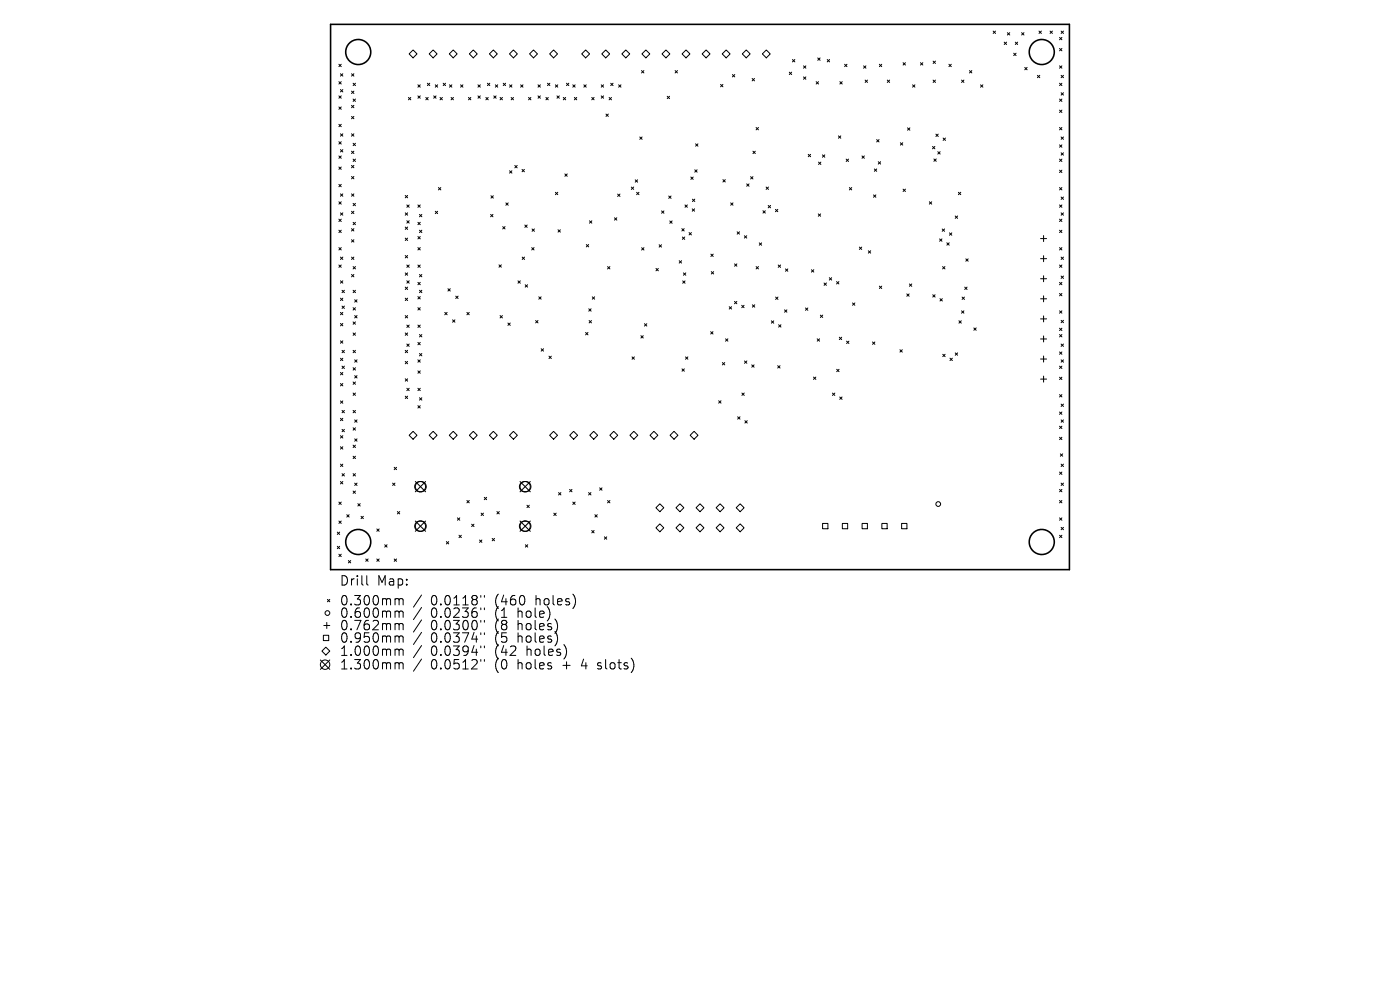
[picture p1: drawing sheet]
<svg xmlns="http://www.w3.org/2000/svg" width="297mm" height="210mm" viewBox="0 0 297 210" stroke-linecap="round" stroke-linejoin="round" font-family="sans-serif">
<defs><g id="words">
<g font-size="2.8">
<text x="72" y="124.5">Drill</text>
<text x="80" y="124.5">Map:</text>
<text x="72" y="128.7">0.300mm</text>
<text x="72" y="131.3">0.600mm</text>
<text x="91.4" y="128.7">0.0118&quot;</text>
<text x="91.4" y="131.3">0.0236&quot;</text>
<text x="105.1" y="128.7">(460</text>
<text x="105.1" y="131.3">(1</text>
<text x="110.1" y="131.3">hole)</text>
<text x="113.9" y="128.7">holes)</text>
<text x="72" y="134">0.762mm</text>
<text x="72" y="136.6">0.950mm</text>
<text x="91.4" y="134">0.0300&quot;</text>
<text x="91.4" y="136.6">0.0374&quot;</text>
<text x="105.1" y="134">(8</text>
<text x="105.1" y="136.6">(5</text>
<text x="110.1" y="134">holes)</text>
<text x="110.1" y="136.6">holes)</text>
<text x="72" y="139.4">1.000mm</text>
<text x="72" y="142.3">1.300mm</text>
<text x="91.4" y="139.4">0.0394&quot;</text>
<text x="91.4" y="142.3">0.0512&quot;</text>
<text x="105.1" y="139.4">(42</text>
<text x="105.1" y="142.3">(0</text>
<text x="110.1" y="142.3">holes</text>
<text x="112" y="139.4">holes)</text>
<text x="119.8" y="142.3">+</text>
<text x="124" y="142.3">4</text>
<text x="127.6" y="142.3">slots)</text>
</g>
</g></defs>
<g fill="none" stroke="#000" stroke-width=".34">
<path d="M70.1 5.2h156.8v115.6h-156.8z"/>
<circle cx="76" cy="11" r="2.66"/>
<circle cx="221" cy="11" r="2.66"/>
<circle cx="76" cy="115" r="2.66"/>
<circle cx="221" cy="115" r="2.66"/>
</g>
<g fill="none" stroke="#000" stroke-width=".21">
<path d="M71.9 13.6l.5 .5M71.9 17.3l.5 .5M72.2 15.6l.5 .5M72.2 19l.5 .5M72.4 13.6l-.5 .5M72.4 17.3l-.5 .5M72.7 15.6l-.5 .5M72.7 19l-.5 .5M74.6 15.6l.5 .5M74.6 19.3l.5 .5M74.9 17.7l.5 .5M75.1 15.6l-.5 .5"/>
<path d="M75.1 19.3l-.5 .5M75.4 17.7l-.5 .5M86.8 11.4l.8-.8 .9 .8-.9 .9zM88.7 18l.5 .5M89.2 18l-.5 .5M90.7 17.7l.5 .5M91.1 11.4l.8-.8 .8 .8-.8 .9zM91.2 17.7l-.5 .5M92.3 18l.5 .5M92.8 18l-.5 .5M94 17.7l.5 .5M94.5 17.7l-.5 .5"/>
<path d="M95.3 11.4l.8-.8 .9 .8-.9 .9zM95.4 18l.5 .5M95.9 18l-.5 .5M97.7 18l.5 .5M98.2 18l-.5 .5M99.6 11.4l.8-.8 .8 .8-.8 .9zM101.4 18l.5 .5M101.9 18l-.5 .5M103.4 17.7l.5 .5M103.8 11.4l.9-.8 .8 .8-.8 .9zM103.9 17.7l-.5 .5M105.1 18l.5 .5"/>
<path d="M105.6 18l-.5 .5M106.8 17.7l.5 .5M107.3 17.7l-.5 .5M108.1 11.4l.8-.8 .9 .8-.9 .9zM108.1 18l.5 .5M108.6 18l-.5 .5M110.4 18l.6 .5M111 18l-.6 .5M112.3 11.4l.9-.8 .8 .8-.8 .9zM114.1 18l.5 .5M114.6 18l-.5 .5M116.1 17.7l.6 .5"/>
<path d="M116.6 11.4l.8-.8 .9 .8-.9 .9zM116.7 17.7l-.6 .5M117.8 18l.5 .5M118.3 18l-.5 .5M120.2 17.7l.5 .5M120.7 17.7l-.5 .5M121.5 18l.5 .5M122 18l-.5 .5M123.4 11.4l.8-.8 .9 .8-.9 .9zM123.9 18l.5 .5M124.4 18l-.5 .5M127.5 18l.5 .5"/>
<path d="M127.7 11.4l.8-.8 .8 .8-.8 .9zM128 18l-.5 .5M129.6 17.7l.5 .5M130.1 17.7l-.5 .5M131.2 18l.5 .5M131.7 18l-.5 .5M131.9 11.4l.9-.8 .8 .8-.8 .9zM136.1 15l.5 .5M136.2 11.4l.8-.8 .9 .8-.9 .9zM136.6 15l-.5 .5M140.4 11.4l.9-.8 .8 .8-.8 .9zM143.2 15l.5 .5"/>
<path d="M143.7 15l-.5 .5M144.7 11.4l.8-.8 .9 .8-.9 .9zM149 11.4l.8-.8 .8 .8-.8 .9zM152.9 17.9l.5 .5M153.2 11.4l.8-.8 .9 .8-.9 .9zM153.4 17.9l-.5 .5M155.4 15.8l.5 .5M155.9 15.8l-.5 .5M157.5 11.4l.8-.8 .8 .8-.8 .9zM159.6 16.7l.5 .5M160.1 16.7l-.5 .5M161.7 11.4l.9-.8 .8 .8-.8 .9z"/>
<path d="M167.4 15.3l.5 .5M167.9 15.3l-.5 .5M168.1 12.6l.5 .5M168.6 12.6l-.5 .5M170.5 14l.5 .5M170.5 16.3l.5 .5M171 14l-.5 .5M171 16.3l-.5 .5M173.1 17.3l.5 .5M173.5 12.3l.5 .5M173.6 17.3l-.5 .5M174 12.3l-.5 .5"/>
<path d="M175.5 12.6l.5 .5M176 12.6l-.5 .5M178.2 17.3l.5 .5M178.7 17.3l-.5 .5M179.2 13.6l.5 .5M179.7 13.6l-.5 .5M183.2 14l.5 .5M183.5 17l.5 .5M183.7 14l-.5 .5M184 17l-.5 .5M186.6 13.6l.5 .5M187.1 13.6l-.5 .5"/>
<path d="M188.2 17l.5 .5M188.7 17l-.5 .5M191.6 13.3l.5 .5M192.1 13.3l-.5 .5M193.6 18l.5 .5M194.1 18l-.5 .5M195.3 13.3l.5 .5M195.8 13.3l-.5 .5M198 13l.5 .5M198 17l.5 .5M198.5 13l-.5 .5M198.5 17l-.5 .5"/>
<path d="M201.3 13.6l.5 .5M201.8 13.6l-.5 .5M204 17l.5 .5M204.5 17l-.5 .5M205.7 15l.5 .5M206.2 15l-.5 .5M208 18l.5 .5M208.5 18l-.5 .5M210.7 6.6l.5 .5M211.2 6.6l-.5 .5M213 8.9l.5 .5M213.5 8.9l-.5 .5"/>
<path d="M213.7 6.9l.5 .5M214.2 6.9l-.5 .5M215.1 11.3l.5 .5M215.4 8.9l.5 .5M215.6 11.3l-.5 .5M215.9 8.9l-.5 .5M216.7 6.9l.5 .5M217.2 6.9l-.5 .5M217.4 14.3l.5 .5M217.9 14.3l-.5 .5M220.1 16l.5 .5M220.4 6.6l.5 .5"/>
<path d="M220.6 16l-.5 .5M220.9 6.6l-.5 .5M222.8 6.6l.5 .5M223.3 6.6l-.5 .5M224.8 7.9l.5 .5M224.8 10.3l.5 .5M224.8 14l.5 .5M224.8 17.7l.5 .5M225.1 6.6l.5 .5M225.1 16l.5 .5M225.1 19.7l.5 .5M225.3 10.3l-.5 .5"/>
<path d="M225.3 7.9l-.5 .5M225.3 14l-.5 .5M225.3 17.7l-.5 .5M225.6 6.6l-.5 .5M225.6 16l-.5 .5M225.6 19.7l-.5 .5M71.9 20.3l.5 .5M71.9 22.7l.5 .5M71.9 26.4l.5 .5M71.9 30.1l.5 .5M71.9 33.1l.5 .5M71.9 35.4l.5 .5"/>
<path d="M71.9 39.1l.5 .5M72.2 28.4l.5 .5M72.2 31.7l.5 .5M72.4 20.3l-.5 .5M72.4 22.7l-.5 .5M72.4 26.4l-.5 .5M72.4 30.1l-.5 .5M72.4 33.1l-.5 .5M72.4 35.4l-.5 .5M72.4 39.1l-.5 .5M72.7 28.4l-.5 .5M72.7 31.7l-.5 .5"/>
<path d="M74.6 22.4l.5 .5M74.6 24.7l.5 .5M74.6 28.4l.5 .5M74.6 32.1l.5 .5M74.6 35.1l.5 .5M74.6 37.4l.5 .5M74.9 21l.5 .5M74.9 30.4l.5 .5M74.9 33.7l.5 .6M75.1 22.4l-.5 .5M75.1 24.7l-.5 .5M75.1 28.4l-.5 .5"/>
<path d="M75.1 32.1l-.5 .5M75.1 35.1l-.5 .5M75.1 37.4l-.5 .5M75.4 21l-.5 .5M75.4 30.4l-.5 .5M75.4 33.7l-.5 .6M86.6 20.7l.5 .5M87.1 20.7l-.5 .5M88.7 20.3l.5 .5M89.2 20.3l-.5 .5M90.3 20.7l.5 .5M90.8 20.7l-.5 .5"/>
<path d="M92 20.3l.5 .5M92.5 20.3l-.5 .5M93 39.8l.5 .5M93.3 20.7l.6 .5M93.5 39.8l-.5 .5M93.9 20.7l-.6 .5M95.7 20.7l.5 .5M96.2 20.7l-.5 .5M99.4 20.7l.5 .5M99.9 20.7l-.5 .5M101.4 20.3l.5 .5M101.9 20.3l-.5 .5"/>
<path d="M103.1 20.7l.5 .5M103.6 20.7l-.5 .5M104.7 20.3l.6 .5M105.3 20.3l-.6 .5M106.1 20.7l.5 .5M106.6 20.7l-.5 .5M108.1 36.2l.5 .5M108.4 20.7l.5 .5M108.6 36.2l-.5 .5M108.9 20.7l-.5 .5M109.2 35.1l.5 .5M109.7 35.1l-.5 .5"/>
<path d="M110.7 35.9l.6 .5M111.3 35.9l-.6 .5M112.1 20.7l.5 .5M112.6 20.7l-.5 .5M114.1 20.3l.5 .5M114.6 20.3l-.5 .5M115.8 20.7l.5 .5M116.3 20.7l-.5 .5M118.2 20.3l.5 .5M118.7 20.3l-.5 .5M119.5 20.7l.5 .5M119.8 36.9l.5 .5"/>
<path d="M120 20.7l-.5 .5M120.3 36.9l-.5 .5M121.8 20.7l.5 .5M122.3 20.7l-.5 .5M125.5 20.7l.5 .5M126 20.7l-.5 .5M127.5 20.3l.5 .5M128 20.3l-.5 .5M128.6 24.2l.5 .5M129.1 24.2l-.5 .5M129.2 20.7l.5 .5M129.7 20.7l-.5 .5"/>
<path d="M133.9 39.7l.5 .5M134.4 39.7l-.5 .5M134.8 38.1l.5 .5M135.3 38.1l-.5 .5M135.7 29.1l.5 .5M136.2 29.1l-.5 .5M141.5 20.4l.5 .5M142 20.4l-.5 .5M146.6 37.6l.5 .5M147.1 37.6l-.5 .5M147.4 36l.5 .5M147.6 30.5l.5 .5"/>
<path d="M147.9 36l-.5 .5M148.1 30.5l-.5 .5M153.4 38.1l.5 .5M153.9 38.1l-.5 .5M158.4 39l.5 .5M158.9 39l-.5 .5M159.2 37.5l.5 .5M159.7 32.1l.5 .5M159.7 37.5l-.5 .5M160.2 32.1l-.5 .5M160.4 27l.5 .5M160.9 27l-.5 .5"/>
<path d="M162.5 39.7l.5 .5M163 39.7l-.5 .5M171.5 32.7l.5 .5M172 32.7l-.5 .5M173.6 34.4l.5 .5M174.1 34.4l-.5 .5M174.5 32.9l.5 .5M175 32.9l-.5 .5M177.9 28.8l.5 .5M178.4 28.8l-.5 .5M179.5 33.7l.5 .6M180 33.7l-.5 .6"/>
<path d="M180.2 39.8l.5 .5M180.7 39.8l-.5 .5M182.9 33.1l.5 .5M183.4 33.1l-.5 .5M185.5 35.8l.5 .5M186 29.6l.5 .5M186 35.8l-.5 .5M186.3 34.3l.5 .5M186.5 29.6l-.5 .5M186.8 34.3l-.5 .5M191 30.3l.5 .5M191.5 30.3l-.5 .5"/>
<path d="M192.5 27.1l.5 .5M193 27.1l-.5 .5M197.8 31.1l.5 .5M198.1 33.7l.5 .5M198.3 31.1l-.5 .5M198.5 28.5l.5 .5M198.6 33.7l-.5 .5M198.9 32.2l.6 .5M199 28.5l-.5 .5M199.5 32.2l-.6 .5M200.1 29.3l.5 .5M200.6 29.3l-.5 .5"/>
<path d="M224.8 21l.5 .5M224.8 23.4l.5 .5M224.8 27l.5 .5M224.8 30.7l.5 .5M224.8 33.7l.5 .6M224.8 36.1l.5 .5M224.8 39.8l.5 .5M225.1 29.1l.5 .5M225.1 32.4l.5 .5M225.3 21l-.5 .5M225.3 23.4l-.5 .5M225.3 27l-.5 .5"/>
<path d="M225.3 30.7l-.5 .5M225.3 33.7l-.5 .6M225.3 36.1l-.5 .5M225.3 39.8l-.5 .5M225.6 29.1l-.5 .5M225.6 32.4l-.5 .5M71.9 42.8l.5 .5M71.9 46.5l.5 .5M71.9 48.8l.5 .5M71.9 52.5l.5 .5M71.9 56.2l.5 .5M72.2 41.1l.5 .5"/>
<path d="M72.2 45.1l.5 .6M72.2 54.5l.5 .5M72.2 59.6l.5 .5M72.4 42.8l-.5 .5M72.4 46.5l-.5 .5M72.4 48.8l-.5 .5M72.4 52.5l-.5 .5M72.4 56.2l-.5 .5M72.7 41.1l-.5 .5M72.7 45.1l-.5 .6M72.7 54.5l-.5 .5M72.7 59.6l-.5 .5"/>
<path d="M74.6 41.1l.5 .5M74.6 44.8l.5 .5M74.6 48.5l.5 .5M74.6 50.8l.5 .6M74.6 54.5l.5 .5M74.6 58.2l.5 .5M74.9 43.1l.5 .5M74.9 47.2l.5 .5M74.9 56.5l.5 .6M75.1 41.1l-.5 .5M75.1 44.8l-.5 .5M75.1 48.5l-.5 .5"/>
<path d="M75.1 50.8l-.5 .6M75.1 54.5l-.5 .5M75.1 58.2l-.5 .5M75.4 43.1l-.5 .5M75.4 47.2l-.5 .5M75.4 56.5l-.5 .6M86 41.5l.5 .5M86 54.2l.5 .5M86 45.1l.5 .6M86 48.2l.5 .5M86 50.5l.5 .5M86 57.9l.5 .5"/>
<path d="M86.3 46.8l.5 .5M86.3 43.5l.5 .5M86.3 56.2l.5 .5M86.3 59.6l.5 .5M86.5 48.2l-.5 .5M86.5 54.2l-.5 .5M86.5 41.5l-.5 .5M86.5 45.1l-.5 .6M86.5 50.5l-.5 .5M86.5 57.9l-.5 .5M86.8 43.5l-.5 .5M86.8 46.8l-.5 .5"/>
<path d="M86.8 56.2l-.5 .5M86.8 59.6l-.5 .5M88.7 43.5l.5 .5M88.7 47.2l.5 .5M88.7 50.2l.5 .5M88.7 52.5l.5 .5M88.7 56.2l.5 .5M88.7 59.9l.5 .5M89 45.5l.5 .5M89 48.8l.5 .5M89 58.2l.5 .5M89.2 50.2l-.5 .5"/>
<path d="M89.2 43.5l-.5 .5M89.2 47.2l-.5 .5M89.2 52.5l-.5 .5M89.2 56.2l-.5 .5M89.2 59.9l-.5 .5M89.5 45.5l-.5 .5M89.5 48.8l-.5 .5M89.5 58.2l-.5 .5M92.3 44.8l.5 .5M92.8 44.8l-.5 .5M104.1 45.5l.5 .5M104.2 41.5l.5 .5"/>
<path d="M104.6 45.5l-.5 .5M104.7 41.5l-.5 .5M105.9 56.2l.5 .5M106.4 56.2l-.5 .5M106.6 48.1l.5 .5M107.1 48.1l-.5 .5M107.3 43l.5 .5M107.8 43l-.5 .5M109.9 59.6l.5 .5M110.4 59.6l-.5 .5M110.8 54.5l.5 .5M111.3 54.5l-.5 .5"/>
<path d="M111.3 47.7l.5 .5M111.8 47.7l-.5 .5M112.8 52.5l.5 .5M112.9 48.6l.5 .5M113.3 52.5l-.5 .5M113.4 48.6l-.5 .5M117.8 40.8l.5 .5M118.3 40.8l-.5 .5M118.4 48.7l.5 .5M118.9 48.7l-.5 .5M124.4 51.9l.5 .5M124.9 51.9l-.5 .5"/>
<path d="M125.1 46.8l.5 .5M125.6 46.8l-.5 .5M128.9 56.5l.5 .6M129.4 56.5l-.5 .6M130.4 46.2l.5 .5M130.9 46.2l-.5 .5M131 41.2l.5 .5M131.5 41.2l-.5 .5M135.1 40.8l.5 .5M135.6 40.8l-.5 .5M136.1 52.5l.5 .5M136.6 52.5l-.5 .5"/>
<path d="M139.2 56.9l.5 .6M139.7 56.9l-.5 .6M139.8 51.9l.5 .5M140.3 51.9l-.5 .5M140.3 44.7l.6 .5M140.9 44.7l-.6 .5M141.9 41.6l.5 .5M142.1 46.9l.5 .5M142.4 41.6l-.5 .5M142.6 46.9l-.5 .5M144.1 55.3l.5 .5M144.6 55.3l-.5 .5"/>
<path d="M144.6 48.5l.5 .5M144.8 50.3l.5 .5M144.8 59.6l.5 .5M145 57.9l.5 .5M145.1 48.5l-.5 .5M145.3 50.3l-.5 .5M145.3 43.5l.5 .5M145.3 59.6l-.5 .5M145.5 57.9l-.5 .5M145.8 43.5l-.5 .5M146.2 49.3l.5 .5M146.7 49.3l-.5 .5"/>
<path d="M146.9 44.3l.5 .5M146.9 42.2l.5 .5M147.4 44.3l-.5 .5M147.4 42.2l-.5 .5M150.8 53.9l.5 .5M150.9 57.6l.5 .5M151.3 53.9l-.5 .5M151.4 57.6l-.5 .5M155 43l.5 .5M155.5 43l-.5 .5M155.8 56l.5 .5M156.3 56l-.5 .5"/>
<path d="M156.4 49.2l.5 .5M156.9 49.2l-.5 .5M157.9 50l.5 .5M158.4 50l-.5 .5M160.4 56.5l.5 .6M160.9 56.5l-.5 .6M161.1 51.5l.5 .5M161.6 51.5l-.5 .5M161.9 44.7l.5 .5M162.4 44.7l-.5 .5M163 43.6l.5 .5M163.5 43.6l-.5 .5"/>
<path d="M164.5 44.4l.5 .5M165 44.4l-.5 .5M165.1 56.2l.5 .5M165.6 56.2l-.5 .5M166.6 57l.5 .5M167.1 57l-.5 .5M172.1 57.2l.5 .5M172.6 57.2l-.5 .5M173.6 45.4l.5 .5M174.1 45.4l-.5 .5M175.9 58.9l.5 .5M176.4 58.9l-.5 .5"/>
<path d="M177.5 59.7l.5 .5M178 59.7l-.5 .5M182.3 52.4l.5 .5M182.8 52.4l-.5 .5M184.2 53.2l.5 .5M184.7 53.2l-.5 .5M185.3 41.3l.5 .5M185.8 41.3l-.5 .5M191.6 40.1l.5 .5M192.1 40.1l-.5 .5M197.2 42.8l.5 .5M197.7 42.8l-.5 .5"/>
<path d="M199.3 50.7l.5 .5M199.8 50.7l-.5 .5M199.9 48.6l.5 .5M200 56.5l.5 .6M200.4 48.6l-.5 .5M200.5 56.5l-.5 .6M200.9 51.5l.5 .5M201.4 51.5l-.5 .5M201.4 49.4l.5 .5M201.9 49.4l-.5 .5M202.6 45.8l.6 .5M203.2 45.8l-.6 .5"/>
<path d="M203.3 40.8l.5 .5M203.8 40.8l-.5 .5M204.9 54.9l.5 .5M205.4 54.9l-.5 .5M220.8 50.6h1.2M220.8 54.9h1.2M220.8 59.1h1.2M221.4 50v1.3M221.4 54.2v1.3M221.4 58.5v1.3M224.8 43.5l.5 .5M224.8 46.5l.5 .5"/>
<path d="M224.8 48.8l.5 .5M224.8 52.5l.5 .5M224.8 56.2l.5 .5M224.8 59.9l.5 .5M225.1 41.8l.5 .5M225.1 45.1l.5 .6M225.1 54.5l.5 .5M225.1 58.6l.5 .5M225.3 43.5l-.5 .5M225.3 46.5l-.5 .5M225.3 48.8l-.5 .5M225.3 52.5l-.5 .5"/>
<path d="M225.3 56.2l-.5 .5M225.3 59.9l-.5 .5M225.6 41.8l-.5 .5M225.6 45.1l-.5 .6M225.6 54.5l-.5 .5M225.6 58.6l-.5 .5M72.2 63.3l.5 .5M72.2 66.3l.5 .5M72.2 68.6l.5 .5M72.2 72.3l.5 .5M72.2 76l.5 .5M72.2 79l.5 .5"/>
<path d="M72.6 61.6l.5 .5M72.6 64.9l.5 .5M72.6 74.3l.5 .5M72.6 77.7l.5 .5M72.7 63.3l-.5 .5M72.7 66.3l-.5 .5M72.7 68.6l-.5 .5M72.7 72.3l-.5 .5M72.7 76l-.5 .5M72.7 79l-.5 .5M73.1 61.6l-.5 .5M73.1 64.9l-.5 .5"/>
<path d="M73.1 74.3l-.5 .5M73.1 77.7l-.5 .5M74.9 61.6l.5 .5M74.9 65.3l.5 .5M74.9 68.3l.5 .5M74.9 70.6l.5 .5M74.9 74.3l.5 .5M74.9 78l.5 .5M75.2 63.6l.5 .5M75.2 66.9l.5 .5M75.2 76.3l.5 .5M75.2 79.7l.5 .5"/>
<path d="M75.4 61.6l-.5 .5M75.4 65.3l-.5 .5M75.4 68.3l-.5 .5M75.4 70.6l-.5 .5M75.4 74.3l-.5 .5M75.4 78l-.5 .5M75.7 63.6l-.5 .5M75.7 66.9l-.5 .5M75.7 76.3l-.5 .5M75.7 79.7l-.5 .5M86 60.9l.5 .5M86 63.3l.5 .5"/>
<path d="M86 66.9l.5 .5M86 70.6l.5 .5M86 74.3l.5 .5M86 76.7l.5 .5M86.3 73l.5 .5M86.3 69l.5 .5M86.5 60.9l-.5 .5M86.5 63.3l-.5 .5M86.5 66.9l-.5 .5M86.5 70.6l-.5 .5M86.5 74.3l-.5 .5M86.5 76.7l-.5 .5"/>
<path d="M86.8 69l-.5 .5M86.8 73l-.5 .5M88.7 62.9l.5 .5M88.7 65.3l.5 .5M88.7 69l.5 .5M88.7 72.6l.5 .5M88.7 76.3l.5 .5M88.7 78.7l.5 .5M89 61.6l.5 .5M89 71l.5 .5M89 75l.5 .5M89.2 62.9l-.5 .5"/>
<path d="M89.2 65.3l-.5 .5M89.2 69l-.5 .5M89.2 72.6l-.5 .5M89.2 76.3l-.5 .5M89.2 78.7l-.5 .5M89.5 61.6l-.5 .5M89.5 71l-.5 .5M89.5 75l-.5 .5M94.4 66.3l.5 .5M94.9 66.3l-.5 .5M95 61.2l.5 .5M95.5 61.2l-.5 .5"/>
<path d="M96 67.8l.5 .6M96.5 67.8l-.5 .6M96.7 62.8l.5 .5M97.2 62.8l-.5 .5M99 66.3l.6 .5M99.6 66.3l-.6 .5M106.1 66.9l.5 .5M106.6 66.9l-.5 .5M107.7 68.5l.5 .5M108.2 68.5l-.5 .5M111.4 60.4l.5 .5M111.9 60.4l-.5 .5"/>
<path d="M113.6 68l.5 .5M114.1 68l-.5 .5M114.3 63l.5 .5M114.8 63l-.5 .5M114.8 74l.5 .5M115.3 74l-.5 .5M116.5 75.6l.5 .5M117 75.6l-.5 .5M124.2 70.5l.5 .5M124.7 70.5l-.5 .5M124.9 65.5l.5 .5M125 68l.5 .5"/>
<path d="M125.4 65.5l-.5 .5M125.5 68l-.5 .5M125.6 63l.6 .5M126.2 63l-.6 .5M134.1 75.7l.5 .5M134.6 75.7l-.5 .5M136 71.2l.5 .5M136.5 71.2l-.5 .5M136.7 68.7l.5 .5M137.2 68.7l-.5 .5M144.7 78.2l.5 .5M145.2 78.2l-.5 .5"/>
<path d="M145.4 75.7l.5 .5M145.9 75.7l-.5 .5M150.8 70.4l.5 .5M151.3 70.4l-.5 .5M153.2 76.9l.6 .5M153.8 76.9l-.6 .5M153.9 71.9l.5 .5M154.4 71.9l-.5 .5M154.7 65.1l.5 .5M155.2 65.1l-.5 .5M155.8 63.9l.5 .5M156.3 63.9l-.5 .5"/>
<path d="M157.4 64.8l.5 .5M157.9 64.8l-.5 .5M157.9 76.6l.5 .5M158.4 76.6l-.5 .5M159.5 77.4l.5 .5M159.6 64.7l.5 .5M160 77.4l-.5 .5M160.1 64.7l-.5 .5M163.6 68.1l.5 .5M164.1 68.1l-.5 .5M164.5 63l.5 .5M165 77.6l.5 .5"/>
<path d="M165 63l-.5 .5M165.2 68.9l.5 .5M165.5 77.6l-.5 .5M165.7 68.9l-.5 .5M166.4 65.7l.5 .5M166.9 65.7l-.5 .5M170.9 65.3l.5 .5M171.4 65.3l-.5 .5M172.6 80l.5 .5M173.1 80l-.5 .5M173.4 71.9l.5 .5M173.9 71.9l-.5 .5"/>
<path d="M174 66.8l.5 .5M174.5 66.8l-.5 .5M174.8 60l.5 .5M175.3 60l-.5 .5M177.5 78.3l.5 .5M178 78.3l-.5 .5M178.1 71.5l.5 .5M178.6 71.5l-.5 .5M179.6 72.4l.5 .5M180.1 72.4l-.5 .5M180.9 64.3l.5 .5M181.4 64.3l-.5 .5"/>
<path d="M185.1 72.5l.5 .5M185.6 72.5l-.5 .5M186.6 60.7l.5 .5M187.1 60.7l-.5 .5M190.9 74.2l.5 .5M191.4 74.2l-.5 .5M192.4 62.3l.5 .5M192.9 62.3l-.5 .5M192.9 60.2l.5 .5M193.4 60.2l-.5 .5M197.9 62.5l.5 .5M198.4 62.5l-.5 .5"/>
<path d="M199.4 63.4l.5 .5M199.9 63.4l-.5 .5M200 75.2l.5 .5M200.5 75.2l-.5 .5M201.5 76l.5 .5M202 76l-.5 .5M202.6 74.9l.6 .5M203.2 74.9l-.6 .5M203.4 68l.5 .5M203.9 68l-.5 .5M204 65.9l.5 .5M204.1 63l.5 .5"/>
<path d="M204.5 65.9l-.5 .5M204.6 63l-.5 .5M204.7 60.9l.5 .5M205.2 60.9l-.5 .5M206.6 69.6l.5 .5M207.1 69.6l-.5 .5M220.8 63.4h1.2M220.8 67.6h1.2M220.8 71.9h1.2M220.8 76.2h1.2M221.4 62.7v1.3M221.4 67v1.3"/>
<path d="M221.4 71.3v1.2M221.4 75.5v1.3M221.4 79.8v1.3M224.8 62.2l.5 .6M224.8 65.9l.5 .5M224.8 69.6l.5 .5M224.8 71l.5 .5M224.8 74.7l.5 .5M224.8 77.7l.5 .5M225.1 73l.5 .5M225.1 67.9l.5 .6M225.1 76.3l.5 .5"/>
<path d="M225.3 62.2l-.5 .6M225.3 65.9l-.5 .5M225.3 69.6l-.5 .5M225.3 71l-.5 .5M225.3 74.7l-.5 .5M225.3 77.7l-.5 .5M225.6 67.9l-.5 .6M225.6 73l-.5 .5M225.6 76.3l-.5 .5M72.2 81.4l.5 .5M72.2 85l.5 .5M72.2 88.7l.5 .5"/>
<path d="M72.2 92.4l.5 .5M72.2 94.8l.5 .5M72.2 98.5l.5 .5M72.6 87.1l.5 .5M72.6 91.1l.5 .5M72.7 81.4l-.5 .5M72.7 85l-.5 .5M72.7 88.7l-.5 .5M72.7 92.4l-.5 .5M72.7 94.8l-.5 .5M72.7 98.5l-.5 .5M73.1 87.1l-.5 .5"/>
<path d="M73.1 91.1l-.5 .5M74.9 81l.5 .5M74.9 83.4l.5 .5M74.9 87.1l.5 .5M74.9 90.7l.5 .5M74.9 94.4l.5 .5M74.9 96.8l.5 .5M75.2 89.1l.5 .5M75.2 93.1l.5 .5M75.4 81l-.5 .5M75.4 83.4l-.5 .5M75.4 87.1l-.5 .5"/>
<path d="M75.4 90.7l-.5 .5M75.4 94.4l-.5 .5M75.4 96.8l-.5 .5M75.7 89.1l-.5 .5M75.7 93.1l-.5 .5M83.6 99.1l.5 .5M84.1 99.1l-.5 .5M86 80.4l.5 .5M86 84l.5 .5M86.3 82.4l.5 .5M86.5 80.4l-.5 .5M86.5 84l-.5 .5"/>
<path d="M86.8 92.3l.8-.8 .9 .8-.9 .9zM86.8 82.4l-.5 .5M88.7 82.4l.5 .5M88.7 86.1l.5 .5M89 84.4l.5 .5M89.2 82.4l-.5 .5M89.2 86.1l-.5 .5M89.5 84.4l-.5 .5M91.1 92.3l.8-.8 .8 .8-.8 .9zM95.3 92.3l.8-.8 .9 .8-.9 .9zM99.6 92.3l.8-.8 .8 .8-.8 .9zM103.8 92.3l.9-.8 .8 .8-.8 .9z"/>
<path d="M108.1 92.3l.8-.8 .9 .8-.9 .9zM116.6 92.3l.8-.8 .9 .8-.9 .9zM120.9 92.3l.8-.8 .8 .8-.8 .9zM125.1 92.3l.9-.8 .8 .8-.8 .9zM129.4 92.3l.8-.8 .9 .8-.9 .9zM133.6 92.3l.9-.8 .8 .8-.8 .9zM137.9 92.3l.8-.8 .9 .8-.9 .9zM142.1 92.3l.9-.8 .8 .8-.8 .9zM146.4 92.3l.8-.8 .9 .8-.9 .9zM152.5 85l.5 .5M153 85l-.5 .5M156.5 88.4l.5 .5"/>
<path d="M157 88.4l-.5 .5M157.4 83.4l.5 .5M157.9 83.4l-.5 .5M158 89.2l.5 .5M158.5 89.2l-.5 .5M176.6 83.4l.5 .5M177.1 83.4l-.5 .5M178.1 84.2l.5 .5M178.6 84.2l-.5 .5M220.8 80.4h1.2M224.8 80l.5 .5M224.8 83.7l.5 .5"/>
<path d="M224.8 87.4l.5 .5M224.8 90.4l.5 .5M224.8 92.8l.5 .5M224.9 96.3l.5 .5M225.1 85.7l.5 .5M225.1 89.1l.5 .5M225.1 98.5l.5 .5M225.3 80l-.5 .5M225.3 83.7l-.5 .5M225.3 87.4l-.5 .5M225.3 90.4l-.5 .5M225.3 92.8l-.5 .5"/>
<path d="M225.4 96.3l-.5 .5M225.6 85.7l-.5 .5M225.6 89.1l-.5 .5M225.6 98.5l-.5 .5M71.6 112.9l.5 .5M71.6 115.9l.5 .5M71.9 106.5l.5 .5M71.9 110.5l.5 .5M71.9 117.6l.5 .5M72.1 112.9l-.5 .5M72.1 115.9l-.5 .5M72.2 102.1l.5 .5"/>
<path d="M72.4 106.5l-.5 .5M72.4 110.5l-.5 .5M72.4 117.6l-.5 .5M72.6 100.5l.5 .5M72.7 102.1l-.5 .5M73.1 100.5l-.5 .5M73.6 109.2l.5 .5M73.9 118.9l.5 .5M74.1 109.2l-.5 .5M74.4 118.9l-.5 .5M74.9 100.5l.5 .5M74.9 104.2l.5 .5"/>
<path d="M75.2 102.5l.5 .5M75.4 100.5l-.5 .5M75.4 104.2l-.5 .5M75.7 102.5l-.5 .5M75.9 106.8l.5 .5M76.4 106.8l-.5 .5M76.6 109.5l.5 .5M77.1 109.5l-.5 .5M77.6 118.6l.5 .5M78.1 118.6l-.5 .5M79.9 118.6l.5 .5M79.9 112.2l.5 .5"/>
<path d="M80.4 112.2l-.5 .5M80.4 118.6l-.5 .5M81.6 115.6l.5 .5M82.1 115.6l-.5 .5M83.3 102.5l.5 .5M83.6 118.6l.5 .5M83.8 102.5l-.5 .5M84.1 118.6l-.5 .5M84.3 108.5l.5 .5M84.8 108.5l-.5 .5M88.3 102.5l.5-.3 .5-.1a1.09 1.09 0 0 1 1.1 1.1 1.09 1.09 0 0 1-1.1 1.1h-.2a1.09 1.09 0 0 1-1-.6 1.09 1.09 0 0 1 .2-1.2zM88.3 110.8l.5-.2 .5-.1a1.09 1.09 0 0 1 1.1 1.1 1.09 1.09 0 0 1-1.1 1.1h-.2a1.09 1.09 0 0 1-1-.7 1.09 1.09 0 0 1 .2-1.2z"/>
<path d="M94.7 114.9l.5 .5M95.2 114.9l-.5 .5M97 109.9l.5 .5M97.4 113.5l.5 .5M97.5 109.9l-.5 .5M97.9 113.5l-.5 .5M99 106.2l.6 .5M99.6 106.2l-.6 .5M100.1 111.2l.5 .5M100.6 111.2l-.5 .5M101.7 114.6l.5 .5M102.1 108.9l.5 .5"/>
<path d="M102.2 114.6l-.5 .5M102.6 108.9l-.5 .5M102.7 105.5l.5 .5M103.2 105.5l-.5 .5M104.4 114.2l.5 .5M104.9 114.2l-.5 .5M105.4 108.5l.5 .5M105.9 108.5l-.5 .5M110.5 102.5l.5-.3 .5-.1a1.09 1.09 0 0 1 1.1 1.1 1.09 1.09 0 0 1-1.1 1.1h-.2a1.09 1.09 0 0 1-1-.6 1.09 1.09 0 0 1 .2-1.2zM110.5 110.8l.5-.2 .5-.1a1.09 1.09 0 0 1 1.1 1.1 1.09 1.09 0 0 1-1.1 1.1h-.2a1.09 1.09 0 0 1-1-.7 1.09 1.09 0 0 1 .2-1.2zM111.5 115.6l.5 .5M111.8 107.2l.5 .5"/>
<path d="M112 115.6l-.5 .5M112.3 107.2l-.5 .5M117.5 108.9l.5 .5M118 108.9l-.5 .5M118.5 104.5l.5 .5M119 104.5l-.5 .5M120.8 103.8l.5 .5M121.3 103.8l-.5 .5M121.5 106.5l.5 .5M122 106.5l-.5 .5M124.9 104.5l.5 .5M125.4 104.5l-.5 .5"/>
<path d="M125.5 112.5l.5 .5M126 112.5l-.5 .5M126.2 109.2l.5 .5M126.7 109.2l-.5 .5M127.2 103.5l.5 .5M127.7 103.5l-.5 .5M128.2 113.9l.5 .5M128.7 113.9l-.5 .5M128.9 106.2l.5 .5M129.4 106.2l-.5 .5M139.1 107.7l.9-.8 .8 .8-.8 .8zM140 111.1l.8 .9-.8 .8-.9-.8z"/>
<path d="M143.4 107.7l.8-.8 .9 .8-.9 .8zM144.2 111.1l.9 .9-.9 .8-.8-.8zM147.7 112l.8-.9 .8 .9-.8 .8zM148.5 106.9l.8 .8-.8 .8-.8-.8zM151.9 107.7l.9-.8 .8 .8-.8 .8zM151.9 112l.9-.9 .8 .9-.8 .8zM156.2 107.7l.8-.8 .9 .8-.9 .8zM157 111.1l.9 .9-.9 .8-.8-.8zM174.5 111h1.1v1.2h-1.1zM178.7 111h1.1v1.2h-1.1zM182.9 111h1.1v1.2h-1.1zM187.1 111h1.1v1.2h-1.1z"/>
<path d="M191.3 111h1.1v1.2h-1.1zM224.8 109.9l.5 .5M224.8 100.1l.5 .5M224.8 103.8l.5 .5M224.8 106.2l.5 .5M224.8 113.5l.5 .5M225.1 102.5l.5 .5M225.1 111.9l.5 .5M225.3 100.1l-.5 .5M225.3 103.8l-.5 .5M225.3 106.2l-.5 .5M225.3 109.9l-.5 .5"/>
<path d="M225.3 113.5l-.5 .5M225.6 102.5l-.5 .5M225.6 111.9l-.5 .5M68 140l2 2M68.3 138.1l.8-.8 .9 .8-.9 .9zM68.6 134.8h1.1v1.1h-1.1zM68.7 132.7h1.3M69.3 132v1.3M69.5 127.2l.5 .5M70 127.2l-.5 .5M70 140l-2 2M77.8 122.1v1.7l.3 .3"/>
<path d="M84.1 127l.5 .1 .1 .2M84.1 129.6h.3l.3 .3M84.1 132.3h.3l.3 .3M84.1 134.9h.3l.3 .3M84.1 137.7h.3l.3 .3M84.7 127.3l.3-.3 .4 .1 .1 1.2M84.7 127.3v1M84.7 129.9v1.1M84.7 132.6v1M84.7 135.2v1M84.7 138v1M84.7 129.9l.3-.3 .4 .1 .1 1.3"/>
<path d="M84.7 132.6l.3-.3 .4 .1 .1 1.2M84.7 135.2l.3-.3 .4 .1 .1 1.2M84.7 138l.3-.3 .4 .1 .1 1.2M89.4 126.2l-1.7 2.6M89.4 128.9l-1.7 2.5M89.4 131.5l-1.7 2.6M89.4 134.1l-1.7 2.6M89.4 136.9l-1.7 2.6M89.4 139.8l-1.7 2.6M102 126.3v.4M102 129v.3M102 131.6v.4"/>
<path d="M102 134.2v.4M102 137v.4M102 139.9v.4M102.8 126.3v.4M102.8 129v.3M102.8 131.6v.4M102.8 134.2v.4M102.8 137v.4M102.8 139.9v.4M84.1 140.6l.5 .1 .1 .2M84.7 140.9v1M84.7 140.9l.3-.3 .4 .1 .1 1.2"/>
<path d="M126.8 141.8l.2 .1M126.9 140.7v.4"/>
<circle cx="199" cy="106.9" r=".5"/>
<circle cx="69.5" cy="130" r=".5"/>
<circle cx="69" cy="141" r="1"/>
</g>
<g fill="none" stroke="#000" stroke-width=".22">
<path d="M88.1 102.1l2.2 2.2M88.1 110.5l2.2 2.2M90.3 102.1l-2.2 2.2M90.3 110.5l-2.2 2.2M110.3 102.1l2.2 2.2M110.3 110.5l2.2 2.2M112.5 102.1l-2.2 2.2M112.5 110.5l-2.2 2.2"/>
<circle cx="89.2" cy="103.2" r="1.09"/>
<circle cx="89.2" cy="111.6" r="1.09"/>
<circle cx="111.4" cy="103.2" r="1.09"/>
<circle cx="111.4" cy="111.6" r="1.09"/>
</g>
<use href="#words"/>
</svg>
